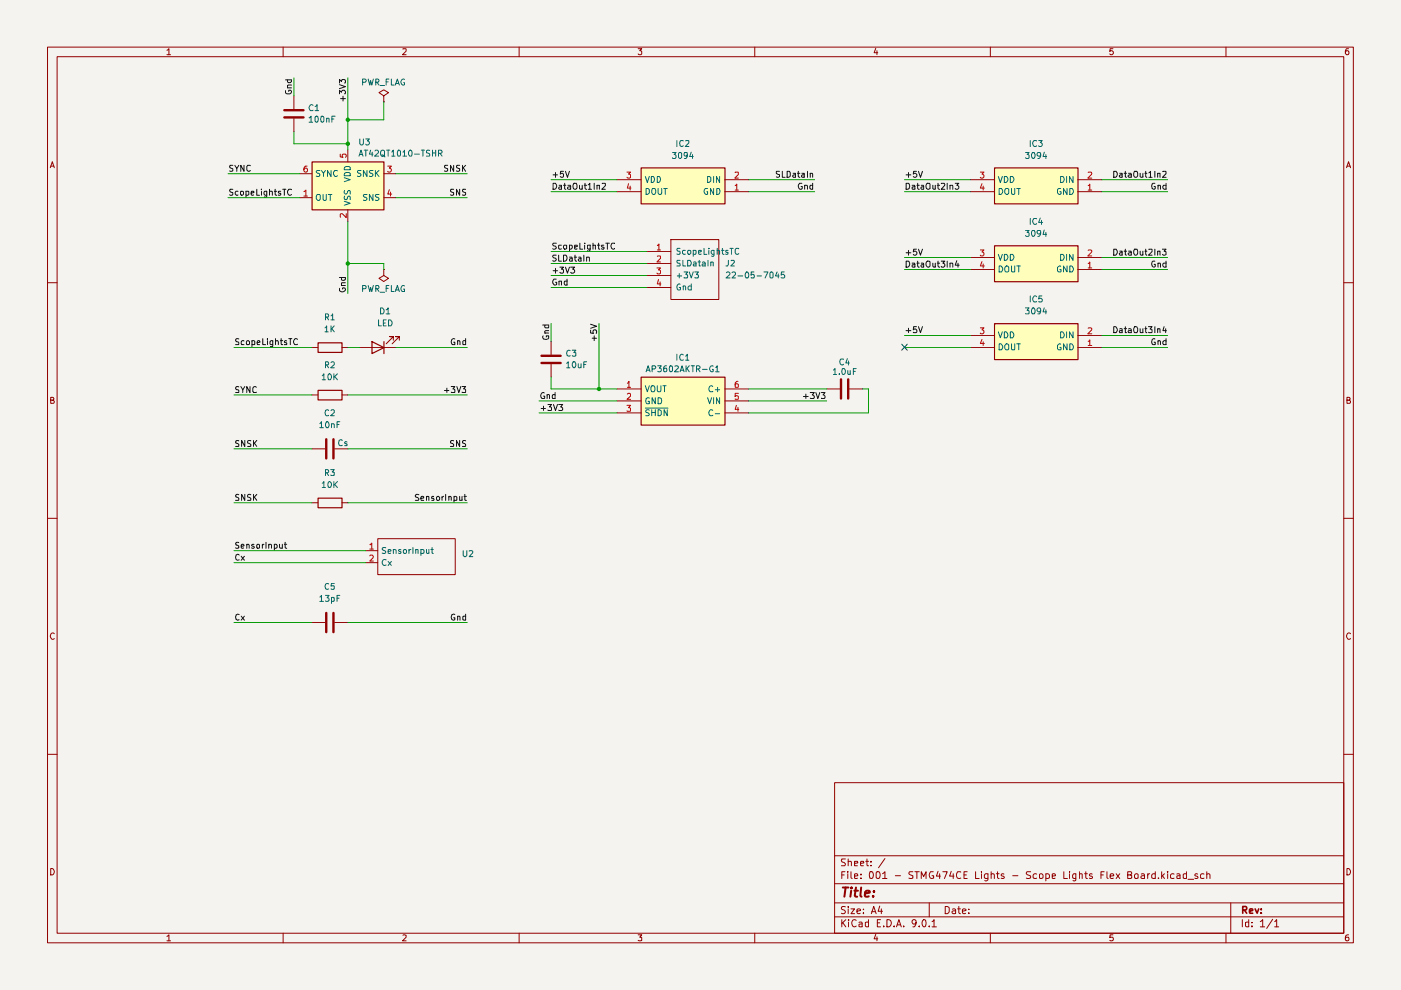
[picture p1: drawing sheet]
<svg xmlns="http://www.w3.org/2000/svg" width="297mm" height="210mm" viewBox="0 0 297 210" stroke-linecap="round" stroke-linejoin="round" font-family="sans-serif">
<path d="M0 0h297v209.9h-297z" fill="#f5f3ef"/>
<g fill="none" stroke="#910000" stroke-width=".21">
<path d="M10.1 10h276.8v189.9h-276.8zM12.1 12h272.8v185.9h-272.8zM35.4 10.7l.4-.4v1.3M35.4 11.6h.8M60 10v2M85.4 10.4l.6-.1 .1 .5-.8 .8h.8M110.1 10v2M135.3 10.3h.8l-.5 .5 .5 .1v.5l-.2 .2h-.4l-.2-.2M160 10v2M185.7 10.2l-.4 1h.8M185.9 10.8v.8M210 10v2"/>
<path d="M236 10.3h-.6l-.1 .6 .2-.1h.3l.3 .2v.3l-.3 .3h-.3l-.2-.2M259.9 10v2M285.9 10.3l-.5 .1a.92 .92 0 0 0 .1 1.2l.4-.1 .1-.5-.3-.2h-.2l-.3 .2M10.7 35.6l.4-1.3 .4 1.3M10.8 35.2h.6M285.5 35.6l.4-1.3 .4 1.3M285.6 35.2h.7M10.1 59.9h2M284.9 59.9h2M10.8 84.8h.5v-.5l-.5-.1v1.3h.5l.2-.4-.3-.3M285.6 84.8h.6v-.5l-.6-.1v1.3h.6l.1-.4-.3-.3M10.1 109.9h2"/>
<path d="M284.9 109.9h2M11.5 134.4a.58 .58 0 0 0-.8 .1 .58 .58 0 0 0 .1 .8 .37 .37 0 0 0 .3 .3 .37 .37 0 0 0 .4-.2M286.3 134.4a.58 .58 0 0 0-.8 .1 .58 .58 0 0 0 .2 .8 .37 .37 0 0 0 .3 .3 .37 .37 0 0 0 .3-.2M10.1 159.9h2M284.9 159.9h2M177 165.9h107.9v32h-107.9zM10.8 184.1a.68 .68 0 0 1 .7 .7 .68 .68 0 0 1-.7 .7zM35.4 198.5l.4-.3v1.3M35.4 199.5h.8M60 197.9v2M85.4 198.3h.7v.4l-.8 .8h.8M110.1 197.9v2"/>
<path d="M135.3 198.2h.8l-.5 .5 .5 .1v.6h-.8M160 197.9v2M177 194.4h107.9M177 191.4h107.9M177 187.4h107.9M177 181.4h107.9M178.5 195v1.5M178.5 185.5h.5M178.6 195.6l.7 .9M179.2 184.8h-.7v1.5M179.2 192.3h-.7v.5l.5 .2 .2 .4-.2 .3-.6-.1M179.2 182.1h-.7v.6a.62 .62 0 0 1 .7 .8l-.8 .1"/>
<path d="M179.3 195l-.8 .8M179.7 184.8v.1M179.7 185.3v1M179.8 192.2v.2M179.8 182.7l.6-.1 .1 1M179.8 182.1v1.5M179.8 192.7v1M179.9 195v.2M179.9 195.5v1M180.4 192.7h.8l-.8 1h.8M180.4 184.8v1.3l.3 .2M181.2 185.8l.7-.1-.2-.4h-.5v.9h.6"/>
<path d="M181.2 183h.7l-.1-.4h-.6v1h.6M181.5 195.2a.63 .63 0 0 0-.8 0 .63 .63 0 0 0 0 .9l.1 .3 .3 .1 .4-.2M181.7 193.2l.8-.2-.1-.2-.5-.1-.2 .2 .1 .7h.6M182.1 195.6l.5-.1 .2 .2v.8M182.5 183h.6l-.1-.4h-.5v.2v.8h.5M182.5 186.2v.1M182.5 185.3v.2M182.8 195.8l-.7 .2v.4h.7M183 193.5v.2M183 192.8v.1M183.6 182.6h.5M183.8 182.1v1.3l.1 .2h.2"/>
<path d="M184.1 195.6h-.6v.7l.2 .2 .4-.1M184.1 195v1.5M184.4 184.9l.1-.1a.73 .73 0 0 1 .7 .5 .73 .73 0 0 1-.3 .9h-.5zM184.7 183.5v.1M184.7 182.6v.2M184.7 193.7l.6-1.5 .5 1.5M184.8 193.3h.8M185.7 198.1l-.4 1h.8M185.8 184.9l.1-.1a.73 .73 0 0 1 .8 .5 .73 .73 0 0 1-.3 .9l-.3 .1-.3-.3zM185.9 198.6v.9M186 195.7h.5M186.5 192.1l-.3 1.1h.9"/>
<path d="M186.7 195h-.7v1.5h.7M186.9 192.7v1M187.1 185.3l.5-.5v1.5M187.1 186.3h.9M187.4 196.3v.2M187.6 182l-1.3 2M188 195a.78 .78 0 0 1 1 .7 .78 .78 0 0 1-1 .8zM189.6 196.3v.2M189.8 185.7h1.1M190.1 196.5l.5-1.5 .5 1.5M190.2 196.1h.7M191.6 196.3v.2"/>
<path d="M193.5 184.8h-.6l-.2 .3 .2 .3 .6 .3v.5h-.8M194 184.8h.9M194.2 195.6l-.2 .3h-.4l-.2-.3v-.4l.2-.2h.4a1.04 1.04 0 0 1-.2 1.5h-.3M194.4 184.8v1.5M194.9 196.3v.2M195.3 186.3v-1.5l.5 1 .5-1v1.5M195.8 195h.2a1 1 0 0 1 0 1.5l-.4-.3a.99 .99 0 0 1 .2-1.2zM197 196.3v.2M197 191.4v3M197.6 195.4l.4-.4v1.5M197.6 196.5h.9M197.9 184.8h-.6a.75 .75 0 0 0-.3 1 .75 .75 0 0 0 .9 .4l.1-.5h-.4"/>
<path d="M198.9 184.7l-.4 1.1h.9M199.2 185.3v1M199.9 184.8h.9l-.6 1.5M200.4 192.2h.4l.5 .3v.8l-.5 .4h-.4zM201.7 184.7l-.4 1.1h1M201.9 192.8l.5-.1 .2 .2v.8M202.1 185.3v1M202.6 193l-.8 .3 .3 .4 .5-.1M203 192.7h.6M203.3 192.2v1.3l.3 .2M203.7 184.9l-.7-.1a.75 .75 0 0 0-.2 1 .75 .75 0 0 0 .8 .4h.1M204 193.2l.8-.2-.1-.2-.4-.1-.3 .2 .1 .7h.6"/>
<path d="M204.4 185.5h.5M205.1 184.8h-.7v1.5h.7M205.4 193.5v.2M205.4 192.8v.1M206.8 184.8v1.5h.8M208.1 184.8v.1M208.1 185.3v1M209.5 185.3v1.2a.45 .45 0 0 1-.7 .2M209.5 185.3h-.5l-.3 .3 .1 .6h.7M210 197.9v2M210.1 185.4l.2-.1h.4l.1 1M210.1 184.8v1.5"/>
<path d="M211.2 185.3h.6M211.5 184.8v1.3l.3 .2M212.9 185.3a.35 .35 0 0 0-.4 0 .35 .35 0 0 0-.2 .3l.6 .4-.2 .3-.4-.1M214.7 185.7h1.1M218.5 184.8h-.7l-.2 .3 .2 .3 .6 .3v.5h-.8M219.8 185.3h-.4l-.4 .3 .1 .6h.7M220.4 185.4l.2-.1 .5 .1v.8h-.7zM221.7 185.3h.5l.3 .3-.1 .6h-.7M221.7 185.3v1.5M223.1 185.8l.7-.1-.1-.4h-.6v.9h.6M225.6 184.8v1.5h.7M226.7 184.8v.1"/>
<path d="M226.7 185.3v1M228.1 185.3v1.3l-.3 .2-.3-.1M228.1 185.3h-.4l-.3 .3 .1 .6h.6M228.9 185.4l.1-.1h.4v1M228.9 184.8v1.5M230 185.3h.5M230.2 184.8v1.3l.3 .2M231.6 185.3a.35 .35 0 0 0-.4 0 .35 .35 0 0 0-.2 .3l.6 .4-.2 .3-.4-.1M233.4 185.5h.5M234.1 184.8h-.7v1.5M234.7 184.8v1.3l.2 .2M235.4 185.8l.7-.1v-.4h-.5l-.2 .2v.6l.2 .2 .5-.1"/>
<path d="M236 198.2h-.6l-.1 .6 .6-.1 .2 .3-.1 .4h-.7M236.6 185.3l.8 1M237.4 185.3l-.8 1M239.1 185.5l.7-.1 .1-.1v-.4l-.8-.1v1.5h.6l.2-.1v-.5l-.3-.2M240.6 185.4l.3-.1 .4 .1v.8h-.7zM242 185.3h.6l.1 1M242.7 185.7h-.6l-.2 .2 .2 .4 .6-.1M243.3 185.3v1M243.8 185.3l-.5 .3M244.9 185.3h-.4l-.3 .3 .1 .6h.6M244.9 184.8v1.5M245.6 186.2v.1"/>
<path d="M246.3 184.8v1.5M246.5 185.7l.4 .6M246.9 185.3l-.6 .5M247.6 184.8v.1M247.6 185.3v1M248.9 185.3h-.4l-.3 .3v.6h.7M249.5 185.3h.6l.1 1M250.2 185.7l-.7 .1v.4h.7M251.5 185.3h-.4l-.2 .1v.8h.6M251.5 184.8v1.5M251.9 186.4h1.2M253.9 185.3a.35 .35 0 0 0-.4 0 .35 .35 0 0 0-.2 .3l.7 .4-.3 .3-.4-.1"/>
<path d="M255.3 185.3h-.5l-.3 .3 .1 .6h.7M255.9 185.4v-.1a.36 .36 0 0 1 .6 .2v.8M255.9 184.8v1.5M259.9 197.9v2M260.9 191.4v6.5M263.4 195v1.5M264.8 195.6h-.7v.7l.2 .2 .5-.1M264.8 195v1.5M265.4 196.3v.2M265.4 195.6v.1M267.2 195.4l.5-.4v1.5M267.2 196.5h.9"/>
<path d="M269.8 194.9l-1.2 1.9M270.3 195.4l.4-.4v1.5M270.3 196.5h.8M285.6 184.1a.68 .68 0 0 1 .7 .7 .68 .68 0 0 1-.7 .7zM285.9 198.2l-.5 .1-.2 .4 .1 .7h.6v-.7h-.5l-.2 .3"/>
</g>
<path d="M263.5 193l.7-.1v-.6l-.7-.1v1.4M263.8 193l.5 .6M264.9 193.2l.7-.2v-.2l-.5-.1-.2 .2 .1 .7h.6M266.1 192.7l.4 .9 .4-.9M267.4 193.5v.1M267.4 192.8v.1" fill="none" stroke="#910000" stroke-width=".34"/>
<path d="M178.7 188.2h1.2M179.3 188.2l-.3 1.9M180.5 188.8l-.2 1.3M180.6 188.2l-.2 .1h.2v-.1l-.1 .1M181.1 188.8h.8M181.5 188.2l-.3 1.7 .1 .1 .4 .1M182.6 188.2l-.2 1.7 .3 .2M183.4 189.4l1-.1v-.4l-.6-.1-.4 .3v.9h.8M185.1 189.9v.2M185.3 188.9v.2" fill="none" stroke="#910000" stroke-width=".42"/>
<g fill="#ffb">
<path d="M66.1 34.3h15.3v10.2h-15.3z"/>
<path d="M135.9 79.9h17.8v10.2h-17.8z"/>
<path d="M135.9 35.6h17.8v7.6h-17.8z"/>
<path d="M210.8 35.6h17.7v7.6h-17.7z"/>
<path d="M210.8 68.6h17.7v7.6h-17.7z"/>
<path d="M210.8 52.1h17.7v7.6h-17.7z"/>
</g>
<g fill="none" stroke="#910000" stroke-width=".21">
<path d="M62.3 20.3v2.8M62.3 25.1v2.8M63.6 36.8h2.5M73.7 31.7v2.6M81.4 20.3l1-.7-1-.6-1.1 .6 1.1 .7v1.3M81.4 21.6h.1M81.4 36.8h2.5M130.8 38.1h5.1M153.7 38.1h5M205.7 38.1h5.1M228.5 38.1h5.1M63.6 41.9h2.5"/>
<path d="M73.7 44.4v2.6M81.4 57.1v1.3l1 .6-1 .7-1.1-.7 1.1-.6M81.4 57.1h.1M81.4 41.9h2.5M130.8 40.6h5.1M137.2 53.3h5M137.2 55.9h5M137.2 58.4h5M142.2 50.8h10.2v12.7h-10.2zM153.7 40.6h5M205.7 40.6h5.1M205.7 54.6h5.1"/>
<path d="M205.7 57.1h5.1M228.5 40.6h5.1M228.5 54.6h5.1M228.5 57.1h5.1M66.1 73.7h1.3M72.5 73.7h1.2M76.3 73.7h7.6M83.4 72.1v-.7h-.8h.8l-1.5 1.5M84.7 72.1v-.7h-.8h.8l-1.6 1.5M116.8 72.4v2.8M116.8 77.1v2.8M137.2 61h5"/>
<path d="M205.7 73.7h5.1M205.7 71.1h5.1M228.5 73.7h5.1M228.5 71.1h5.1M66.1 95.2h2.8M66.1 83.7h1.3M71 95.2h2.7M72.5 83.7h1.2M130.8 82.5h5.1M130.8 85h5.1M130.8 87.5h5.1M153.7 82.5h5"/>
<path d="M153.7 85h5M153.7 87.5h5M175.3 82.5h2.8M180.1 82.5h2.8M66.1 106.6h1.3M72.5 106.6h1.2M77.6 116.8h2.5M77.6 119.3h2.5M80.1 114.2h16.4v7.6h-16.4zM66.1 132h2.8M71 132h2.7"/>
</g>
<g fill="none" stroke="#0f0f0f" stroke-width=".21">
<path d="M60.5 19.2v.5l.3 .2h.7l.2-.2 .1-.3-.2-.3h-.4v.3M60.5 16.9h1.3M61 16.9v.5l.1 .1h.5l.2-.2-.1-.4M61 18.6h.8M61.8 18l-.8 .1v.5M72 19.9v-.8l.4 .5 .2-.5h.4l.2 .3v.3l-.1 .2M72 17.9l1.2 .5-1.2 .4M72 17.6v-.8l.4 .5 .2-.5 .6 .1v.5l-.1 .2M49.4 35.1h-.6a.56 .56 0 0 0 .6 .7v.4l-.2 .1-.5-.1M49.8 35.1l.4 .6 .4-.6M50.2 35.7v.6M51.7 35.1v1.2l-.6-1.2v1.2"/>
<path d="M53.1 35.1h-.6l-.2 .2 .1 .9 .3 .1 .4-.1M72.2 20.9h1M72.7 20.4v1M94.9 35.1h-.6a.56 .56 0 0 0 .6 .7v.4l-.2 .1-.5-.1M96.2 35.1v1.2l-.7-1.2v1.2M97.5 35.1h-.6a.56 .56 0 0 0 .6 .7v.4l-.2 .1-.5-.1M98 35.1v1.2M98.2 35.6l.5 .7M98.7 35.1l-.7 .6M117.3 38.9h.5a.72 .72 0 0 1 .2 .8 .72 .72 0 0 1-.7 .4zM117.3 37.1h.9M117.8 36.6v1"/>
<path d="M118.5 39.3h.5v.8M119 39.5l-.6 .3 .2 .3 .4-.1M119.5 36.3h-.6l-.1 .6 .2-.2h.3l.2 .2v.5l-.2 .2h-.3l-.2-.2M119.5 39.3h.5M119.7 38.9v1.1l.3 .1M119.9 36.3l.4 1.3 .4-1.3M120.4 39.3h.5l.1 .8M121 39.5l-.7 .3 .3 .3 .4-.1M121.7 38.9h.5l.1 .4v.7l-.3 .1-.3-.1-.2-.3zM122.9 39.3v.7l.2 .1 .3-.1M123.4 39.3v.8M123.9 39.3h.5"/>
<path d="M124 38.9v1.1l.4 .1M124.7 39.2l.4-.3v1.2M126 38.9v1.2M126.6 39.4l.5-.1v.8M126.6 39.3v.8M127.7 38.9h.6l.1 .5-.8 .7h.8M165.3 36.3l-.7 .1v.3l.7 .4v.3l-.3 .2-.4-.1M165.9 36.3v1.3h.6M166.9 36.3h.5l.2 .3v.7a.52 .52 0 0 1-.7 .3zM168.1 36.7h.6v.9M168.7 37l-.6 .3 .1 .3 .5-.1M169.1 36.7h.5"/>
<path d="M169.2 36.3v1.1l.4 .2M170 36.7h.5v.9M170 38.9h-.5a.66 .66 0 0 0-.2 .8 .66 .66 0 0 0 .7 .3l.1-.5h-.3M170.5 37l-.6 .3 .2 .3 .4-.1M170.6 39.4l.5-.1 .1 .8M170.6 39.3v.8M171.2 36.3v1.3M171.8 36.8l.4-.1 .1 .9M171.8 36.7v.9M172.3 39.3h-.5l-.1 .2 .1 .5h.5M172.3 38.9v1.2M192.1 38.9h.5l.2 .1v1l-.4 .1h-.3z"/>
<path d="M192.1 37.1h1M192.6 36.6v1M193.4 39.3h.5l.1 .8M194 39.5l-.6 .2v.3h.6M194.3 36.3h-.6l-.1 .6 .2-.2h.3l.3 .3v.3l-.3 .3h-.3l-.2-.2M194.4 39.3h.5M194.6 38.9v1.1l.3 .1M194.7 36.3l.5 1.3 .4-1.3M195.3 39.3h.4l.1 .8M195.8 39.5l-.6 .3 .2 .3 .4-.1M196.4 39l.2-.1h.4l.2 .1v1l-.3 .1-.3-.1a.74 .74 0 0 1-.2-1zM197.8 39.3v.7l.2 .1 .3-.1"/>
<path d="M198.3 39.3v.8M198.7 39.3h.5M198.9 38.9v1.1l.3 .1M199.6 38.9h.6l.1 .2-.7 1h.7M200.8 38.9v1.2M201.4 39.4l.5-.1 .1 .8M201.4 39.3v.8M202.5 38.9h.8l-.4 .4 .4 .2v.4l-.3 .2h-.3l-.2-.1M236.1 36.3h.5a.72 .72 0 0 1 .3 .8 .72 .72 0 0 1-.8 .5zM237.4 36.7h.5v.9M237.9 37l-.6 .3 .2 .3 .4-.1M238.3 36.7h.5"/>
<path d="M238.6 36.3v1.2l.2 .1M239.3 36.7h.5l.1 .9M239.9 37l-.7 .3 .2 .3 .5-.1M240.5 36.3h.5l.2 .9a.46 .46 0 0 1-.6 .4 .95 .95 0 0 1-.1-1.3zM241.7 36.7v.7l.2 .2 .4-.2M242.3 36.7v.9M242.7 36.7h.5M242.9 36.3v1.1l.3 .2M243.6 36.7l.3-.4v1.3M243.6 37.6h.7M244.9 38.9a.65 .65 0 0 0-.7 .5 .65 .65 0 0 0 .4 .7l.3-.1v-.5h-.2M244.9 36.3v1.3"/>
<path d="M245.4 36.8l.6-.1v.9M245.4 36.7v.9M245.5 39.4l.5-.1v.8M245.5 39.3v.8M246.5 36.4l.6-.1 .1 .5-.7 .8h.7M247.2 39.3h-.5l-.2 .2v.4l.3 .2 .4-.1M247.2 38.9v1.2M49.4 40.1h-.6a.56 .56 0 0 0 .6 .8v.3l-.2 .2-.5-.1M50.5 40.6h-.5l-.1 .2v.3l.2 .3 .4-.1M51.1 40.6h.4l.1 .2v.3l-.2 .3-.4-.3zM52.2 41.3l.3 .1 .2-.2v-.6h-.5v1.2M53.3 41l.5-.2v-.2h-.5v.1v.5l.1 .2 .4-.1"/>
<path d="M54.4 40.1v1.3h.6M55.5 40.1v.1M55.5 40.6v.8M56.6 41.3l-.4 .1-.2-.3 .1-.5h.5v1.1l-.3 .1-.3-.1M57.1 40.6h.6v.8M57.1 40.1v1.3M58.2 40.6h.5M58.3 40.1v1.1l.4 .2M59.5 40.6h-.4l-.1 .1 .2 .3h.3v.3h-.5M59.9 40.1h.7M60.3 40.1v1.3M61.8 40.2l-.6-.1a.66 .66 0 0 0-.2 .8 .66 .66 0 0 0 .7 .4l.1-.1"/>
<path d="M72 58.8h1.2M72.4 58.8v.6h.2h.6v-.6M73.2 59.9l-.8 .1 .1 .5M96.2 40.1h-.6a.56 .56 0 0 0 .6 .8v.3l-.2 .2-.5-.1M97.5 40.1v1.3l-.7-1.3v1.3M98.7 40.1h-.6a.56 .56 0 0 0 .6 .8v.3l-.1 .2-.6-.1M117.3 57.4h.9M117.8 56.9v1M117.9 51.6h-.6l-.1 .1 .2 .5h.3l.2 .2-.2 .4-.5-.1M117.9 54.1h-.6l-.1 .2 .2 .4h.3l.2 .2-.2 .5-.5-.1M117.9 59.2h-.5a.66 .66 0 0 0-.2 .8 .66 .66 0 0 0 .7 .4l.1-.5h-.2M118.4 54.1v1.3h.6"/>
<path d="M118.5 59.7l.5-.1v.9M118.5 59.6v.9M118.7 56.6h.8l-.5 .5 .5 .1v.5l-.2 .2h-.4l-.2-.2M119 52l-.6 .1v.6l.2 .1 .4-.1M119.5 52.2l.1-.2h.5v.7l-.4 .1-.2-.2zM119.5 54.1h.5a.72 .72 0 0 1 .2 .8 .72 .72 0 0 1-.7 .5zM119.9 56.6l.4 1.3 .4-1.3M120.2 59.6h-.5l-.1 .2 .1 .6h.5M120.2 59.2v1.3M120.7 52.7l.4 .1 .2-.2v-.4l-.1-.2h-.5v1.3M120.7 54.5h.5l.1 .9M121 56.6h.8l-.4 .5 .4 .2v.4l-.2 .2h-.4l-.2-.2"/>
<path d="M121.3 54.8l-.6 .1v.4h.6M121.8 54.5h.5M121.8 52.4l.6-.2-.1-.2h-.5v.7h.5M121.9 54.1v1l.4 .3M122.7 54.5h.4l.1 .9M122.9 51.6v1.2h.6M123.2 54.8l-.6 .2 .2 .4 .4-.1M123.8 54.1v1.3M124 51.6h.1M124 52v.8M124.4 54.6l.5-.1 .1 .9M124.4 54.5v.9"/>
<path d="M124.7 40.1h.7M125.1 52.7l-.3 .1-.3-.1 .1-.7h.5v1l-.2 .3-.4-.1M125.7 52.1l.5-.1v.8M125.7 51.6v1.2M126.7 52h.5M126.9 51.6v1.1l.3 .1M128 52h-.4l-.1 .2 .3 .2h.2v.3h-.5M128.4 51.6h.8M128.8 51.6v1.2M130.3 51.6h-.5a.66 .66 0 0 0-.2 .8 .66 .66 0 0 0 .7 .3M192.1 55.4h.5a.72 .72 0 0 1 .2 .8 .72 .72 0 0 1-.7 .4zM192.1 53.6h1"/>
<path d="M192.6 53.1v1M193.4 55.8h.5l.1 .8M194 56l-.6 .2v.4h.6M194.3 52.8h-.6l-.1 .6 .2-.1h.3l.3 .2v.3l-.3 .3h-.3l-.2-.2M194.4 55.8h.5M194.6 55.4v1l.3 .2M194.7 52.8l.5 1.3 .4-1.3M195.3 55.8h.4l.1 .8M195.8 56l-.6 .3 .2 .3h.4M196.4 55.5l.2-.1h.4l.2 .1v.9l-.3 .2h-.2a.79 .79 0 0 1-.3-1.1zM197.8 55.8l.1 .8h.2l.2-.1M198.3 55.8v.8"/>
<path d="M198.7 55.8h.5M198.9 55.4v1l.3 .2M199.6 55.4h.7l-.4 .4 .4 .2v.4l-.2 .2h-.4l-.1-.1M200.8 55.4v1.2M201.4 55.9l.5-.1 .1 .8M201.4 55.8v.8M202.9 55.3l-.4 .9h.9M203.1 55.8v.8M236.1 52.8h.5a.72 .72 0 0 1 .3 .9 .72 .72 0 0 1-.8 .4zM237.4 53.3h.5v.8M237.9 53.5l-.6 .3 .2 .3 .4-.1M238.3 53.3h.5"/>
<path d="M238.6 52.8v1.2l.2 .1M239.3 53.3h.5l.1 .8M239.9 53.5l-.7 .3 .2 .3 .5-.1M240.5 52.8h.5a.93 .93 0 0 1-.1 1.3h-.3a.95 .95 0 0 1-.1-1.3zM241.7 53.3l.1 .7 .3 .1 .2-.2M242.3 53.3v.8M242.7 53.3h.5M242.9 52.8v1l.3 .3M243.6 52.9l.6-.1 .1 .5-.8 .8h.8M244.9 55.4a.65 .65 0 0 0-.7 .5 .65 .65 0 0 0 .4 .7l.3-.1v-.5h-.2M244.9 52.8v1.3M245.4 53.3h.6v.8"/>
<path d="M245.4 53.3v.8M245.5 55.9l.5-.1v.8M245.5 55.8v.8M246.5 52.8h.7l-.4 .5 .4 .1v.5l-.2 .2h-.4l-.1-.2M247.2 55.8h-.5l-.2 .2v.4l.3 .2h.4M247.2 55.4v1.2M50.6 71.9l-.4-.1-.2 .3v.3l.6 .2v.4l-.6 .1M51.7 72.3l-.3-.1-.3 .3 .1 .6h.5M52.3 72.3l.4-.1 .2 .3v.4l-.2 .2h-.4zM53.4 72.3l.4-.1 .2 .2v.6l-.6 .1M53.4 72.2v1.3M54.5 72.6h.6l-.2-.4-.3 .1-.1 .6 .1 .2h.4"/>
<path d="M55.7 71.8v1.3h.6M56.7 71.8v.2M56.7 72.2v.9M57.8 72.2v1.2l-.5 .1M57.8 72.3l-.3-.1-.3 .3v.4l.2 .2h.4M58.4 72.4l.3-.2 .2 .1 .1 .8M58.4 71.8v1.3M59.4 72.2h.5M59.6 71.8v1.1l.1 .2h.2M60.8 72.3l-.3-.1-.2 .3 .1 .1 .4 .1v.4h-.5M61.2 71.8h.7M61.6 71.8v1.3"/>
<path d="M63.1 72a.57 .57 0 0 0-.8 0 .57 .57 0 0 0 0 .8l.2 .3 .6-.1M72 61.1v.5a.66 .66 0 0 0 .8 .3 .66 .66 0 0 0 .4-.8l-.6-.1v.3M72.4 60.5h.8M96.4 71.9a.66 .66 0 0 0-.7 .4 .66 .66 0 0 0 .2 .8h.5v-.5h-.2M97 72.4l.2-.2 .3 .1v.8M97 72.2v.9M98.7 71.8v1.3h-.5l-.1-.7 .2-.2 .4 .1M115.1 68.9h1.2v.5l-.6 .1-.2-.2 .1-.4M115.1 71.2v.3l.1 .4 .6 .1 .5-.3v-.5h-.5v.3M115.5 70.6h.8M116.3 70.1h-.6l-.2 .2 .2 .3M125.2 70v.6l.6 .1v-.7h.6v.7"/>
<path d="M125.2 68.7l1.3 .5-1.3 .4M125.6 71.7h.9M126 71.2v1M192.1 70.1h1M192.6 69.6v.9M194.3 69.3h-.6l-.1 .6 .2-.1h.3l.3 .2v.4l-.2 .1-.6-.1M194.7 69.3l.5 1.2 .4-1.2M236.1 69.3a.71 .71 0 0 1 .8 .4 .71 .71 0 0 1-.3 .8h-.5zM237.4 69.8h.5v.7h-.5v-.4l.5-.1M238.3 69.7h.5M238.6 69.3v1.2h.2M239.3 69.8a.36 .36 0 0 1 .6 .1v.6h-.6v-.4l.6-.1"/>
<path d="M240.6 69.3h.3a.84 .84 0 0 1 .1 1.2h-.5a1.02 1.02 0 0 1 .1-1.2zM241.7 69.7l.1 .8 .5-.1M242.3 69.7v.8M242.7 69.7h.5M242.9 69.3v1.1l.3 .1M243.5 69.3h.8l-.5 .5 .5 .1v.5h-.8M244.9 71.9a.65 .65 0 0 0-.7 .4 .65 .65 0 0 0 .2 .8l.5-.1v-.4h-.2M244.9 69.3v1.2M245.4 69.8l.2-.1 .4 .1v.7M245.4 69.7v.8M245.5 72.4l.2-.2 .3 .1v.8M245.5 72.2v.9"/>
<path d="M246.8 69.3l-.3 .8h.8M247.1 69.7v.8M247.2 71.8v1.3h-.5l-.2-.2v-.4l.3-.3 .4 .1M50.6 82h-.4l-.2 .2v.3l.6 .3v.3l-.6 .1M50.6 93.5l-.4-.1-.2 .2v.4l.6 .2v.4l-.6 .1M51.1 82l.4 .6 .4-.6M51.5 82.6v.6M51.9 93.4v1.3l-.7-1.3v1.3M53 82v1.2l-.7-1.2v1.2M53.2 93.5l-.5-.1-.2 .2v.3l.6 .2 .1 .5-.7 .1M53.8 93.4v1.3M53.9 94l.5 .7"/>
<path d="M54.4 82.1l-.4-.1-.4 .3v.7l.2 .2 .6-.1M54.4 93.4l-.6 .7M94.2 82.8h1M94.7 82.3v.9M95.7 82h.7l-.4 .5 .4 .1v.5h-.7M96.2 93.5l-.4-.1-.3 .2 .1 .4 .6 .2v.4l-.7 .1M96.9 82l.4 1.2 .4-1.2M97.5 93.4v1.3l-.7-1.3v1.3M98 82h.7l-.4 .5 .4 .1v.5h-.7M98.7 93.5l-.4-.1-.3 .2 .1 .4 .6 .2v.4l-.7 .1M114.7 86.6h1M115.2 86.1v.9"/>
<path d="M115.4 83.3a.66 .66 0 0 0-.7 .4 .66 .66 0 0 0 .2 .8l.6-.1v-.4h-.3M116 83.8l.2-.1h.3v.8M116 83.7v.8M116.2 85.8h.7l-.4 .5 .4 .1v.6h-.7M117.3 85.8l.5 1.2 .4-1.2M117.7 83.2v1.3h-.5v-.8h.5M118.4 85.8h.9l-.4 .5 .4 .2v.4l-.2 .1h-.7M170.3 84.1h1.1M170.9 83.6v.9M171.8 83.2h.8l-.4 .5 .4 .3v.3l-.1 .2-.7-.1M173 83.2l.4 1.3 .4-1.3M174.2 83.2h.7l-.4 .5 .4 .3v.3l-.1 .2-.6-.1"/>
<path d="M50.6 115.1l-.4-.1-.2 .2v.4l.6 .1v.5h-.6M50.6 104.9l-.4-.1-.2 .3v.3l.6 .3v.3l-.6 .1M50.7 117.7l-.2-.2a.65 .65 0 0 0-.5 .7 .65 .65 0 0 0 .5 .6l.2-.1M51.1 115.8l.6-.1-.1-.3-.5 .2v.5l.2 .1h.3M51.1 117.9l.7 .9M51.8 117.9l-.7 .9M51.9 104.8v1.3l-.7-1.3v1.3M52.3 115.6l.2-.2 .3 .2v.6M52.3 115.4v.8M53.2 104.9l-.5-.1-.2 .2v.3l.6 .3 .1 .4-.7 .1M53.8 104.8v1.3M53.8 115.5l-.2-.1-.3 .3 .5 .1 .1 .3-.1 .1h-.5"/>
<path d="M53.9 105.4l.5 .7M54.4 115.6l.5-.2 .1 .2v.6h-.6zM54.4 104.8l-.6 .8M55.6 115.4v.8M56 115.4l-.4 .3M56.4 115v1.2M57 115.6l.1-.2 .5 .2v.6M57 115.4v.8M58.2 115.5l.3-.1 .3 .3-.1 .5h-.5M58.2 115.4v1.3M59.3 115.4v.7l.2 .1h.4M59.9 115.4v.8"/>
<path d="M60.3 115.4h.5M60.5 115v1.1l.3 .1M88.8 104.9h-.7v.5l.5 .1 .2 .3-.2 .3h-.5M89.2 105.7l.6-.1v-.3l-.4-.1-.2 .2 .1 .7h.5M90.4 105.4l.2-.2 .3 .1v.8M90.4 105.2v.9M91.9 105.3h-.4v.4h.4l.1 .1-.1 .3h-.4M92.6 105.3l.4-.1 .2 .3-.2 .6h-.4zM93.7 105.2v.9M94.1 105.2l-.4 .3M94.5 104.8v1.3M95.2 105.4l.1-.2 .4 .2v.7"/>
<path d="M95.2 105.2v.9M96.3 105.3l.3-.1 .3 .2v.6l-.6 .1M96.3 105.2v1.3M97.5 105.2v.9l.5-.1M98 105.2v.9M98.4 105.2h.5M98.6 104.8v1.1v.2h.3M50.7 130.3l-.2-.1a.65 .65 0 0 0-.6 .7 .65 .65 0 0 0 .6 .6l.2-.1M51.1 130.6l.7 .9M51.8 130.6l-.7 .9M96.4 130.3l-.1-.1a.61 .61 0 0 0-.6 .7 .61 .61 0 0 0 .7 .5v-.4h-.2M97 130.7l.4-.1 .1 .2v.7"/>
<path d="M97 130.6v.9M98.7 130.7h-.6v.7h.6M98.7 130.2v1.3"/>
</g>
<path d="M66.2 34.3h15.2v10.2h-15.2zM135.9 35.6h17.8v7.6h-17.8zM210.9 35.6h17.7v7.6h-17.7zM210.9 52.1h17.7v7.6h-17.7zM67.4 72.7h5.1v2h-5.1zM78.9 72.4l2.5 1.3-2.5 1.3zM81.4 72.4v2.6M135.9 80h17.8v10.1h-17.8zM210.9 68.6h17.7v7.6h-17.7zM67.4 82.8h5.1v2h-5.1zM67.4 105.6h5.1v2.1h-5.1z" fill="none" stroke="#910000" stroke-width=".25"/>
<g fill="none" stroke="#b90000" stroke-width=".21">
<path d="M65.1 35.2h-.4l-.3 .5v.5l.3 .3 .4-.1v-.7l-.4-.1-.3 .3M72.1 32.7v.6l.6 .1-.1-.2v-.3l.1-.2h.5l.2 .2v.3l-.2 .2M82.2 35.2h.8l-.5 .4 .5 .3v.3l-.3 .3h-.3l-.2-.2M132.9 36.5h.8l-.4 .4 .4 .2v.5l-.2 .2h-.4l-.2-.2M133.3 38.9l-.3 1h.8M133.6 39.5v.8M155.9 36.6l.6-.1v.5l-.7 .8h.7M155.9 39.4l.3-.4v1.3M207.9 36.5h.7l-.4 .4 .4 .3v.3l-.2 .3h-.4l-.1-.2M208.2 38.9l-.3 1h.8M208.4 39.5v.8M230.7 36.6l.6-.1 .2 .3-.9 1h.9"/>
<path d="M230.7 39.4l.4-.4v1.3M64.4 40.6l.5-.3v1.3M64.4 41.6h.8M73.4 45.3v.8l-.9-.8-.4 .2 .1 .6M82.5 40.2l-.3 .9h.9M82.8 40.7v.9M139.3 56.8h.7l-.4 .4 .4 .2v.5l-.1 .2h-.5l-.1-.2M139.4 52.1l.3-.4v1.3M139.4 54.4l.6-.1v.5l-.7 .7h.7M139.4 53h.6M139.6 59.3l-.2 .9h.7M140 59.8v.8"/>
<path d="M155.9 40.3h.6M207.9 53h.7l-.4 .4 .4 .3v.3l-.2 .3h-.4l-.1-.2M208.2 55.5l-.3 .9h.8M208.4 56v.8M230.7 53.1l.6-.1 .2 .3-.9 1h.9M230.7 55.9l.4-.4v1.3M230.7 40.3h.8M230.7 56.8h.8M207.9 69.5h.7l-.4 .4 .4 .3v.3l-.2 .3h-.4l-.1-.2M208.2 72l-.3 .8h.8M208.4 72.5v.7M230.7 69.6l.6-.1 .2 .3-.9 1h.9"/>
<path d="M230.7 72.4l.4-.3v1.1M230.7 73.2h.8M132.9 85.9h.8l-.4 .5 .4 .2v.5h-.8M133 81.3l.3-.4v1.2M133 83.6l.2-.2h.3l.2 .2v.4l-.8 .7h.8M133 82.1h.7M156.1 85.9l-.2 .9h.7M156.5 80.9h-.3l-.3 .3v.8h.6v-.6h-.4l-.2 .2M156.5 86.4v.8M156.5 83.4h-.6v.7l.1-.2 .5 .2v.6l-.6-.1M78.4 115.5l.4-.4v1.3M78.4 117.9l.2-.2h.3l.3 .2-.1 .4-.7 .7h.8"/>
<path d="M78.4 116.4h.8"/>
</g>
<g fill="none" stroke="#006665" stroke-width=".21">
<path d="M67.8 36.2h-.6l-.1 .1 .2 .4 .4 .1v.5h-.6M68.2 36.2l.4 .5 .4-.5M68.6 36.7v.7M70.2 36.2v1.2l-.8-1.2v1.2M71.5 36.2h-.5a.66 .66 0 0 0-.3 .8 .66 .66 0 0 0 .8 .3M73 37.7l1.3 .4-1.3 .4M73.1 36.7l.2-.1h.7l.3 .1v.6h-1.3zM73.1 35.5l.2-.2h.7l.3 .2v.5h-1.3zM76.5 36.2h-.6l-.1 .1 .2 .4h.3l.2 .3-.2 .4-.5-.1M77.8 36.2v1.2l-.8-1.2v1.2M79.1 36.2h-.6l-.2 .1 .3 .4h.2l.3 .3-.3 .4-.5-.1M79.6 36.2v1.2"/>
<path d="M79.8 36.7l.5 .7M80.3 36.2l-.7 .6M136.8 37.4l.4 1.3 .5-1.3M137 40h.4l.3 .2v.7l-.5 .3h-.2zM138.1 37.4a.65 .65 0 0 1 .7 .5 .65 .65 0 0 1-.5 .8h-.2zM138.3 40h.6a.75 .75 0 0 1-.4 1.2 .84 .84 0 0 1-.2-1.2zM139.4 37.4a.65 .65 0 0 1 .6 .5 .65 .65 0 0 1-.4 .8h-.2zM139.5 40v1l.3 .2h.2l.3-.2v-1M140.7 40h.8M141.1 40v1.2M150 37.4h.5l.2 .3v.7l-.4 .3h-.3zM150 40h-.5a.66 .66 0 0 0-.2 .8 .66 .66 0 0 0 .7 .3v-.5h-.1"/>
<path d="M151.3 40v1.2l-.7-1.2v1.2M151.3 37.4v1.3M152 40a.65 .65 0 0 1 .7 .5 .65 .65 0 0 1-.5 .7h-.2zM152.6 37.4v1.3l-.7-1.3v1.3M211.7 37.4l.4 1.3 .4-1.3M211.8 40h.5a.72 .72 0 0 1 .3 .8 .72 .72 0 0 1-.8 .4zM212.9 37.4h.5a.72 .72 0 0 1 .3 .8 .72 .72 0 0 1-.8 .5zM214.2 37.4h.5a.72 .72 0 0 1 .2 .8 .72 .72 0 0 1-.7 .5zM214.5 40v1l.2 .2 .4-.1v-1.1M215.6 40h.7M216 40v1.2M224.9 37.4h.5a.72 .72 0 0 1 .2 .8 .72 .72 0 0 1-.7 .5z"/>
<path d="M224.9 40h-.4l-.3 .2v.7l.4 .3 .4-.1v-.5h-.3M226.1 37.4v1.3M226.2 40v1.2l-.7-1.2v1.2M226.8 40h.5a.72 .72 0 0 1 .2 .8 .72 .72 0 0 1-.7 .4zM227.5 37.4v1.3l-.8-1.3v1.3M67.1 41.4l.2-.2h.4l.2 .2v.8l-.3 .3h-.2a.79 .79 0 0 1-.3-1.1zM68.5 41.2v1l.2 .3 .5-.2v-1.1M69.6 41.2h.8M70 41.2v1.3M73 42.7l1.3 .4-1.3 .4M73.1 41.6v.6h.5l.1-.4 .4-.2 .2 .1v.6M73.1 40.4l-.1 .5 .2 .2 .5-.2v-.3l.2-.2 .4 .2v.5"/>
<path d="M77.8 41.2h-.6l-.2 .2 .3 .4h.3l.2 .3-.2 .4-.6-.1M79.1 41.2v1.3l-.8-1.3v1.3M80.3 41.2h-.5l-.2 .2 .2 .4h.3l.2 .3-.2 .4-.5-.1M143.6 58.5h.9M144 58v.9M144.2 52.7h-.6l-.1 .1 .1 .4 .6 .2v.4l-.2 .1-.5-.1M144.2 55.2h-.6l-.1 .2 .1 .3 .6 .3v.3l-.7 .1M144.8 55.2v1.2h.6M145 57.7h.8l-.4 .5 .4 .2-.1 .5-.7-.1M145.3 53.1h-.4l-.2 .2v.4l.2 .2 .4-.1M145.8 55.2h.5l.2 .3 .1 .4-.3 .5h-.5zM145.9 53.1h.4l.2 .2v.4l-.3 .2-.4-.2z"/>
<path d="M146.1 57.7l.5 1.2 .4-1.2M147 53.8l.4 .1 .2-.1-.1-.7h-.5v1.3M147.1 55.6h.5v.8h-.5v-.4l.5-.1M147.3 57.7h.8l-.4 .5 .4 .2-.1 .5-.7-.1M148 55.5h.5M148.1 53.5l.6-.2v-.2h-.5l-.1 .2 .1 .5h.5M148.3 55.2v1.2h.2M148.9 55.6a.36 .36 0 0 1 .6 .2v.6h-.6v-.4l.6-.1M149.3 52.7v1.2h.6M150.1 55.2v1.2M150.3 52.7h.1M150.3 53.1v.8"/>
<path d="M150.7 55.7l.2-.2 .3 .1v.8M150.7 55.5v.9M151.4 53.8l-.4 .1-.2-.2v-.4l.2-.2h.4v1.1l-.2 .2-.3-.1M152.1 53.2l.4-.1 .1 .8M152.1 52.7v1.2M153 53.1h.5M153.2 52.7v1l.3 .2M154.3 53.1h-.4l-.1 .2 .2 .2h.3v.3h-.5M154.8 52.7h.6M155.1 52.7v1.2M156.6 52.7h-.6l-.1 .2v.7l.1 .2 .4 .1 .2-.1M211.7 53.9l.4 1.3 .4-1.3"/>
<path d="M211.8 56.4a.71 .71 0 0 1 .8 .4 .71 .71 0 0 1-.3 .9h-.5zM212.9 53.9h.5a.72 .72 0 0 1 .3 .9 .72 .72 0 0 1-.8 .4zM213.1 40.1l.2-.1h.4l.2 .1v.9l-.3 .2h-.2a.79 .79 0 0 1-.3-1.1zM213.1 56.6l.3-.2h.2l.3 .2v.9l-.2 .2h-.4a.82 .82 0 0 1-.2-1.1zM214.2 53.9h.5a.72 .72 0 0 1 .2 .9 .72 .72 0 0 1-.7 .4zM214.5 56.4v1.3l.6-.1v-1.2M215.6 56.4h.7M216 56.4v1.3M224.9 53.9h.5a.72 .72 0 0 1 .2 .9 .72 .72 0 0 1-.7 .4zM224.9 56.5l-.3-.1-.4 .3v.7l.3 .3 .5-.1v-.5h-.3M226.1 53.9v1.3M226.2 56.4v1.3l-.7-1.3v1.3"/>
<path d="M226.8 56.4a.71 .71 0 0 1 .8 .4 .71 .71 0 0 1-.3 .9h-.5zM227.5 53.9v1.3l-.8-1.3v1.3M144.2 60.3a.65 .65 0 0 0-.7 .4 .65 .65 0 0 0 .3 .8l.5-.1v-.4h-.3M144.9 60.8l.1-.2 .3 .1 .1 .8M144.9 60.6v.9M146.6 60.2v1.3h-.6l-.1-.2v-.4l.2-.3 .5 .1M211.7 70.4l.4 1.2 .4-1.2M211.8 72.9a.71 .71 0 0 1 .8 .4 .71 .71 0 0 1-.3 .9h-.5zM212.9 70.4a.71 .71 0 0 1 .8 .4 .71 .71 0 0 1-.3 .8h-.5zM213.1 73.2l.3-.3h.2l.3 .3v.8l-.2 .2h-.4a.82 .82 0 0 1-.2-1zM214.2 70.4a.71 .71 0 0 1 .7 .4 .71 .71 0 0 1-.2 .8h-.5zM214.5 72.9v1.3l.6-.1v-1.2"/>
<path d="M215.6 72.9h.7M216 72.9v1.3M224.9 70.4a.71 .71 0 0 1 .7 .4 .71 .71 0 0 1-.2 .8h-.5zM224.9 73l-.3-.1-.4 .3v.7l.3 .3 .5-.1v-.4h-.3M226.1 70.4v1.2M226.2 72.9v1.3l-.7-1.3v1.3M226.8 72.9a.71 .71 0 0 1 .8 .4 .71 .71 0 0 1-.3 .9h-.5zM227.5 70.4v1.2l-.8-1.2v1.2M136.8 81.8l.4 1.3 .5-1.3M136.8 86.5h4.8M137.7 84.4l-.4-.1-.3 .2v.9l.2 .2h.5v-.5h-.3M137.7 87h-.7v.5h.4l.3 .4-.2 .2h-.6"/>
<path d="M138.2 86.9v1.2M138.2 87.5h.7M138.3 81.8a.46 .46 0 0 1 .6 .4l-.2 .9h-.5l-.1-.2a.9 .9 0 0 1 .2-1.1zM138.9 84.3v1.3l-.6-1.3v1.3M138.9 86.9v1.2M139.4 81.8v1l.1 .3h.5l.1-.3v-1M139.5 84.3l.7 .2 .1 .6-.3 .5h-.5zM139.5 86.9h.3l.4 .3v.7l-.2 .2h-.5zM140.5 81.8h.7M140.9 81.8v1.3M141.5 86.9v1.2l-.7-1.2v1.2M150 84.3l.5 1.3 .4-1.3"/>
<path d="M151.1 82a.58 .58 0 0 0-.8 .1 .58 .58 0 0 0 .2 .8v.2l.6-.1M151.1 87a.58 .58 0 0 0-.8 .2 .58 .58 0 0 0 .2 .8v.1h.6M151.3 84.3v1.3M151.6 82.6h1M151.6 87.7h1M152.1 82.1v1M152.6 84.3v1.3l-.7-1.3v1.3M81.8 116.2l-.5-.1-.3 .2 .1 .3 .6 .2 .1 .3a.48 .48 0 0 1-.8 .2M81.9 118.7l-.3-.1a.64 .64 0 0 0-.6 .7 .64 .64 0 0 0 .6 .6l.3-.1M82.3 116.9l.6-.1-.2-.3-.4 .1v.7h.5M82.3 119l.7 .9M83 119l-.7 .9"/>
<path d="M83.4 116.6l.3-.1 .3 .2v.6M83.4 116.5v.8M85 116.6l-.3-.1-.2 .2 .2 .2 .3 .1v.3h-.5M85.6 116.6h.5v.7h-.5zM86.7 116.5v.8M87.1 116.5l-.4 .3M87.5 116.1v1.2M88.1 116.6h.5v.7M88.1 116.5v.8M89.2 116.6l.5-.1 .2 .3-.1 .5h-.6M89.2 116.5v1.3M90.4 116.5v.7l.2 .1h.3"/>
<path d="M90.9 116.5v.8M91.4 116.5h.5M91.6 116.1v1.2h.3"/>
</g>
<path d="M60.3 24.9h4M60.3 23.4h4M114.8 77h4.1M114.8 75.4h4.1M69.2 93.1v4.1M70.7 93.1v4.1M178.3 80.4v4.1M179.8 80.4v4.1M69.2 130v4M70.7 130v4" fill="none" stroke="#910000" stroke-width=".51"/>
<g fill="none" stroke="#090" stroke-width=".21">
<path d="M62.3 16.5v3.8M73.7 16.5v15.2M48.3 36.8h15.3M62.3 27.9v2.6h11.4M81.4 21.6v3.8h-7.7M83.9 36.8h15.2M116.8 38.1h14M158.7 38.1h14M191.8 38.1h13.9M233.6 38.1h14M48.3 41.9h15.3M73.7 55.9h7.7v1.2"/>
<path d="M73.7 47v15.2M83.9 41.9h15.2M116.8 55.9h20.4M116.8 40.6h14M116.8 53.3h20.4M116.8 58.4h20.4M158.7 40.6h14M191.8 40.6h13.9M191.8 54.6h13.9M191.8 57.1h13.9M233.6 40.6h14M233.6 54.6h14"/>
<path d="M233.6 57.1h14M49.6 73.7h16.5M73.7 73.7h2.6M83.9 73.7h15.2M116.8 79.9v2.6h14M116.8 61h20.4M116.8 68.6v3.8M127 68.6v13.9M191.8 73.7h13.9M191.8 71.1h13.9M233.6 73.7h14M233.6 71.1h14"/>
<path d="M49.6 83.7h16.5M49.6 95.2h16.5M73.7 83.7h25.4M73.7 95.2h25.4M114.3 87.5h16.5M114.3 85h16.5M158.7 85h16.6M158.7 82.5h16.6M182.9 82.5h1.2v5h-25.4M49.6 116.8h28M49.6 119.3h28M49.6 106.6h16.5"/>
<path d="M73.7 106.6h25.4M49.6 132h16.5M73.7 132h25.4"/>
</g>
<path d="M72.6 93.4l-.3-.2a.74 .74 0 0 0-.2 1.3l.5-.1M73.6 93.7l-.4-.1-.1 .2 .1 .3h.4v.4h-.5" fill="none" stroke="#0000ca" stroke-width=".21"/>
<path d="M191.2 73l1.2 1.3M192.4 73l-1.2 1.3" fill="none" stroke="#00008a" stroke-width=".21"/>
<g fill="#090">
<circle cx="73.7" cy="25.4" r=".47"/>
<circle cx="73.7" cy="30.5" r=".47"/>
<circle cx="127" cy="82.5" r=".47"/>
<circle cx="73.7" cy="55.9" r=".47"/>
</g>
<g fill="none" stroke="#006665" stroke-width=".21">
<path d="M76.9 17.4h.7v-.6h-.7v1.2M78.1 16.8l.3 1.2 .2-.9 .2 .9 .4-1.2M79.7 17.4h.6v-.6h-.6v1.2M79.9 17.4l.4 .6M80.6 18.1h.9M81.9 17.4h.4M82.5 16.8h-.6v1.2M83 16.8v1.2h.6M83.8 18l.4-1.2 .5 1.2M83.9 17.7h.6M85.8 16.8h-.2a.64 .64 0 0 0-.6 .6 .64 .64 0 0 0 .6 .6l.2-.1v-.4h-.2M65.5 25l.5-.4v1.3"/>
<path d="M65.5 25.9h.8M66.4 22.4a.57 .57 0 0 0-.8 0 .57 .57 0 0 0 0 .8l.2 .3 .6-.1M66.8 22.6l.4-.4v1.3M66.8 23.5h.8M66.9 24.7l.3-.1a.9 .9 0 0 1 0 1.3l-.4-.2zM68.1 24.7l.3-.1 .3 .3v.8l-.3 .2-.3-.1zM69.3 25.1h.5v.8M69.3 25.1v.8M70.4 25.2h.4M71 24.6h-.6v1.3M76.1 33.1l.4-1.3 .5 1.3M76.3 29.5v1l.2 .2h.3l.2-.2v-1"/>
<path d="M76.3 32.8h.6M77.2 31.8h.8M77.6 29.5h.7l-.4 .4 .4 .2v.4l-.2 .2h-.4l-.1-.1M77.6 31.8v1.3M78.6 31.8l-.3 .9h.8M78.9 32.3v.8M79.5 32l.2-.2h.3l.3 .5-.9 .8h.9M80.8 32l.2-.2 .5 .2v.9l-.1 .2h-.5a.9 .9 0 0 1-.1-1.1zM80.9 32.9h.3l.4 .4M82 31.8h.6M82.3 31.8v1.3M83.1 32.3l.3-.5v1.3"/>
<path d="M83.1 33.1h.6M84.5 31.8l.4 .3v.8l-.1 .2h-.4l-.2-.4 .1-.7zM85.4 32.3l.4-.5v1.3M85.4 33.1h.8M87 31.8a.76 .76 0 0 1 .2 1.3h-.3a.8 .8 0 0 1 .1-1.3zM87.9 32.7h1M89.3 31.8h.7M89.7 31.8v1.3M91.1 31.9l-.4-.1-.3 .2v.3l.7 .4v.3l-.7 .1M91.7 31.8v1.3M91.7 32.4h.7M92.4 31.8v1.3"/>
<path d="M93 32.5l.6-.1v-.5l-.6-.1v1.3M93.3 32.5l.4 .6M142.6 32.3h.7l-.4 .5 .4 .2v.5l-.6 .1-.1-.2M143.5 29.8v1.3M143.9 32.4l.5-.1 .1 .3v.8l-.2 .2-.5-.2zM144.9 29.9l-.1-.1a.65 .65 0 0 0-.7 .5 .65 .65 0 0 0 .4 .8l.4-.2M145.4 29.9l.6-.1v.5l-.7 .8h.7M145.7 32.9l-.2 .2-.4-.1v-.7l.6 .1v.9l-.2 .2-.4 .1M146.6 32.3l-.4 .9h.8M146.8 32.8v.8M217.4 32.3h.8l-.4 .5 .4 .1v.5l-.2 .2h-.4l-.2-.2M218.4 29.8v1.3"/>
<path d="M218.9 32.3h.4a.76 .76 0 0 1-.3 1.3l-.1-.2a.87 .87 0 0 1 0-1.1zM219.8 29.9l-.6-.1a.66 .66 0 0 0-.2 .8 .66 .66 0 0 0 .7 .4l.1-.1M220.2 29.8h.8l-.4 .4 .4 .3v.3l-.3 .3h-.3l-.2-.2M220.6 32.9l-.2 .2h-.3l-.1-.1-.1-.4 .1-.3h.6v.7a.58 .58 0 0 1-.6 .6M221.4 32.3l-.3 .9h.8M221.7 32.8v.8M154 57.8l.2-.1h.3l.3 .4-.9 .8h.9M154.4 55.2v.8l-.1 .4h-.4M155 55.3l.6-.1 .1 .3-.8 .9h.8M155.2 57.8l.5-.1 .3 .2-.1 .4-.7 .6h.8M156.5 58.5h1M158.2 57.7h.1a.76 .76 0 0 1 .3 1.2h-.4l-.1-.1-.1-.6z"/>
<path d="M159.9 57.7h-.6v.6l.4-.1 .2 .2v.5l-.6-.1M160.5 58.5h1M162 57.7h.8l-.6 1.2M163.5 57.7l.4 .2v.9l-.2 .1h-.3l-.2-.1v-.9zM164.8 57.7l-.4 .8h.8M165 58.1v.8M166.3 57.7h-.6l-.1 .6 .2-.1h.3l.3 .2v.4l-.2 .1-.6-.1M217.4 48.9h.8l-.4 .4 .4 .1v.6l-.2 .1h-.4l-.2-.1M218.4 46.3v1.3M218.9 48.9h.4a.82 .82 0 0 1-.3 1.2 .89 .89 0 0 1-.1-1.2zM219.8 46.4l-.6-.1a.66 .66 0 0 0-.2 .8 .66 .66 0 0 0 .7 .4l.1-.1M220.6 46.2l-.4 1h.9"/>
<path d="M220.6 49.4l-.2 .2h-.3l-.2-.2v-.4l.1-.1h.6v.6a.58 .58 0 0 1-.6 .6M220.8 46.7v.9M221.4 48.8l-.3 .9h.8M221.7 49.3v.8M68.3 79.7l.4-.5v1.3M68.9 69.5l.4-.4v1.3M68.9 70.4h.7M69 77.4l.6-.1v-.5l-.6-.1v1.3M69 67.2h.6v-.6l-.6-.1v1.3M69.3 77.4l.4 .6M69.3 67.2l.4 .6M69.6 79.4l.2-.2a.75 .75 0 0 1 .2 1.3l-.4-.1z"/>
<path d="M70.2 76.9l.2-.2h.3l.2 .2v.4l-.8 .7h.8M70.2 67l.3-.5v1.3M70.2 69.1v1.3M70.2 67.8h.7M70.4 69.7l.5 .7M70.8 79.2v1.3M70.9 69.1l-.7 .7M71 79.8l.5 .7M71.5 79.2l-.7 .8M76.9 61.2l.7-.1v-.5l-.7-.1v1.3M78.1 60.5l.3 1.3 .2-.8 .2 .8 .4-1.3M79.7 61.2l.6-.1v-.5l-.6-.1v1.3"/>
<path d="M79.9 61.2l.4 .6M80.3 67.8v1.3h.6M80.6 62h.9M80.7 65.3a.71 .71 0 0 1 .7 .4 .71 .71 0 0 1-.2 .8h-.5zM81.3 68.5h.4M81.9 67.8h-.6v1.3h.6M81.9 65.7l.4-.4v1.2M81.9 61.1h.4M81.9 66.5h.7M82.4 67.8a.71 .71 0 0 1 .7 .5 .71 .71 0 0 1-.2 .8h-.5zM82.5 60.5h-.6v1.3M83 60.5v1.3h.6"/>
<path d="M83.8 61.8l.4-1.3 .5 1.3M83.9 61.5h.6M85.8 60.6a.66 .66 0 0 0-.8 .4 .66 .66 0 0 0 .3 .8h.5v-.5h-.3M120.1 77l.4-.3v1.3M120.1 78h.7M120.9 74.3h-.3a.65 .65 0 0 0-.5 .6 .65 .65 0 0 0 .5 .6l.3-.1M121.3 74.3h.8l-.4 .5h.4v.6h-.8M121.5 76.7h.4a.76 .76 0 0 1-.2 1.3l-.2-.2a.87 .87 0 0 1 0-1.1zM122.6 77.1v.7l.2 .2 .4-.2M123.2 77.1v.9M123.8 77.3h.4M124.4 76.7h-.6v1.3"/>
<path d="M137 78.8l.4-1.2 .4 1.2M137.1 78.5h.7M138.3 78.2h.5l.2-.2-.1-.4h-.6v1.2M139.4 77.6h.8l-.4 .5h.2l.2 .2-.1 .4h-.7M141.3 77.6h-.4l-.2 .3v.8h.6v-.6h-.5l-.1 .2M142 77.6h.3l.3 .2v.8l-.3 .2-.3-.1zM143.1 77.6h.5l.2 .3-.8 .9h.8M143.5 75.1v1.3M144.2 78.8l.4-1.2 .4 1.2M144.3 78.5h.6M144.9 75.3l-.1-.1a.65 .65 0 0 0-.7 .4 .65 .65 0 0 0 .3 .8l.5-.1M145.4 75.5l.3-.4v1.3"/>
<path d="M145.4 76.4h.6M145.5 77.6v1.2M145.6 78.1l.5 .7M146.1 77.6l-.6 .7M146.6 77.6h.6M146.9 77.6v1.2M147.7 78.2h.5l.2-.2-.1-.4h-.6v1.2M148 78.2l.4 .6M148.9 78.3h1M151.2 77.6h-.2a.64 .64 0 0 0-.6 .6 .64 .64 0 0 0 .6 .6l.2-.1v-.4h-.2M151.7 77.9h.2l.2-.3v1.2M151.7 78.8h.8"/>
<path d="M176.7 78.5l.3-.4v1.3M176.7 79.4h.7M178 79.2v.2M178.6 78.1a.65 .65 0 0 1 .7 .6 .65 .65 0 0 1-.5 .7 .89 .89 0 0 1-.2-1.3zM178.8 76.2l-.5-.1a.66 .66 0 0 0-.2 .8 .66 .66 0 0 0 .7 .4v-.1M179.7 76l-.4 1h.8M179.7 78.6v.6l.2 .2 .4-.2M179.9 76.5v.9M180.3 78.6v.8M180.9 78.7h.5M181.5 78.1h-.6v1.3M217.4 65.3h.8l-.4 .5 .4 .2v.5h-.8"/>
<path d="M218.4 62.7v1.3M218.9 65.4l.1-.1a.76 .76 0 0 1 .3 1.2h-.4l-.1-.1-.1-.6zM219.8 62.9a.57 .57 0 0 0-.8 .1 .57 .57 0 0 0 0 .8l.2 .2 .6-.1M220.6 65.9l-.2 .2h-.3l-.2-.2v-.4l.2-.2h.3l.2 .2-.1 1h-.5M220.9 62.7h-.6l-.1 .7 .2-.2h.3l.3 .3v.3l-.2 .2-.6-.1M221.4 65.3l-.3 .8h.8M221.7 65.7v.8M67.8 89.8l.4-.4v1.3M67.8 90.7h.8M68.3 80.5h.7M69.2 89.5l.1-.1a.76 .76 0 0 1 .3 1.3l-.4-.1a.94 .94 0 0 1 0-1.1zM69.7 87l-.3-.1a.74 .74 0 0 0-.2 1.2h.5"/>
<path d="M70.1 99.6h.8l-.5 .5 .5 .1v.6h-.8M70.2 87l.2-.1h.3l.2 .1v.5l-.8 .6h.8M70.3 90l.1-.2 .5 .2v.7M70.3 89.8v.9M71.5 90h.4M72.1 89.4h-.6v1.3M68.3 102.4l.4-.3v1.3M68.3 103.4h.7M69 100.2h.6v-.5l-.6-.1v1.2M69.3 100.2l.4 .6M69.6 102.3l.2-.2a.68 .68 0 0 1 .5 .6 .68 .68 0 0 1-.5 .7l-.2-.1zM70.8 102.1v1.3"/>
<path d="M71 102.7l.5 .7M71.5 102.1l-.7 .8M98.2 116.8v1l.3 .2h.2l.3-.2v-1M99.5 116.8h.6l.1 .1v.4l-.7 .7h.7M67.8 126.6l.4-.4v1.3M67.8 127.5h.8M69 126.2h.8l-.5 .5 .4 .1v.6h-.7M69.7 123.8l-.3-.1a.65 .65 0 0 0-.5 .6 .65 .65 0 0 0 .5 .7l.3-.1M70.3 126.7h.6v.7h-.6M70.3 126.7v1.2M70.9 123.7h-.6l-.1 .6 .6-.1 .1 .7h-.7M71.5 126.8h.4"/>
<path d="M72.1 126.2h-.6v1.3"/>
</g>
</svg>
